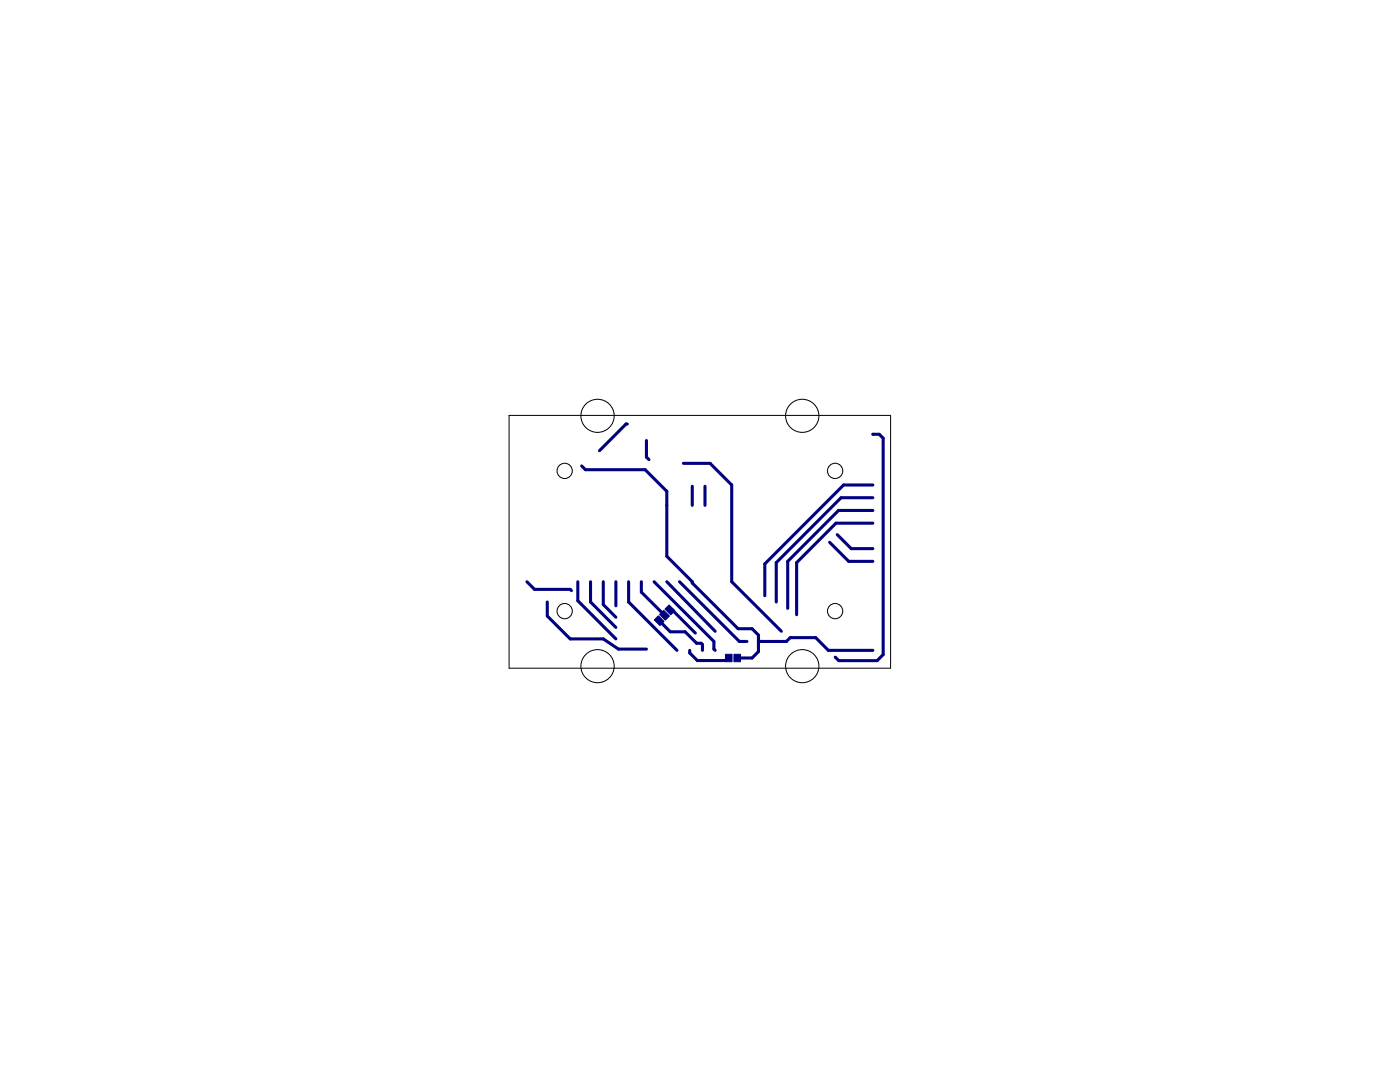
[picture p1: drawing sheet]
<svg xmlns="http://www.w3.org/2000/svg" width="279mm" height="216mm" viewBox="0 0 279 216" stroke-linecap="round" stroke-linejoin="round" font-family="sans-serif">
<g fill="#000080" stroke="#000080" stroke-width=".2">
<path d="M146.5 130.6h1.3v1.4h-1.3z"/>
<path d="M144.8 130.6h1.3v1.4h-1.3z"/>
<path d="M130.6 123.7l.8-.8 1.1 1.1-.8 .8z"/>
<path d="M131.6 122.6l.9-.8 1.1 1.1-.8 .8z"/>
<path d="M133.5 120.7l1.2 1.2-.8 .8-1.2-1.2z"/>
</g>
<g fill="none" stroke="#000080" stroke-width=".61">
<path d="M116.1 93l.7 .7h12l4.3 4.3v13l5.1 5.1v.2l9.1 9.2h2.8l1.3 1.2v3.3l-1.3 1.3h-3M125.2 84.6h-.3l-5.3 5.3M129 87.9v3.3l.5 .5M136.4 92.5h5.3l4.3 4.3v19.3l9.9 9.9M138.2 97v3.8M140.7 97v3.8M174.2 86.6l1.3 .1 .8 .7v43.2l-1.3 1.2h-7.6l-.7-.7M174.2 96.8h-5.8l-15.8 15.7v6.4M174.2 99.3h-6.3l-13 13v7.8M105.2 116.1l1.5 1.5h7.1l.2 .3M115.3 116.1v3.8l7.6 7.6M117.9 116.1v4l5 5.1"/>
<path d="M120.4 116.1v4.5l2.5 2.6M122.9 116.1v4.8M125.5 116.1v4l9.6 9.7M128 116.1v2.1l4.6 4.6M130.5 116.1l12 11.9v1.5l.2 .3M133.1 116.1l9.6 9.9M135.6 116.1l12 11.9h1.5M165.6 108.2l3.8 3.8h4.8M167.1 106.7l2.8 2.8h4.3M174.2 101.9h-6.9l-10.1 10.1v9.4M174.2 104.4h-7.4l-7.8 7.9v10.4M109.2 120.1v2.8l4.6 4.6h6.6l3 2h5.6"/>
<path d="M131.6 123.8l2.2 2.3h2.9l2.3 2.3h.9l.3 .2v1.2M133.7 121.7h.4l4.7 4.6M137.6 129.8v.5l1.6 1.5h5.6l.5-.5h.1M151.4 127.7l.2 .3h5.4l.7-.8h5.1l2.5 2.6h8.9"/>
</g>
<g fill="none" stroke="#000" stroke-width=".2">
<path d="M101.6 82.9h76.1v50.4h-76.1z"/>
<circle cx="112.7" cy="94" r="1.52"/>
<circle cx="119.3" cy="83" r="3.3"/>
<circle cx="160.1" cy="83" r="3.3"/>
<circle cx="166.7" cy="94" r="1.52"/>
<circle cx="112.7" cy="121.9" r="1.52"/>
<circle cx="119.3" cy="132.9" r="3.3"/>
<circle cx="160.1" cy="132.9" r="3.3"/>
<circle cx="166.7" cy="121.9" r="1.52"/>
</g>
</svg>
